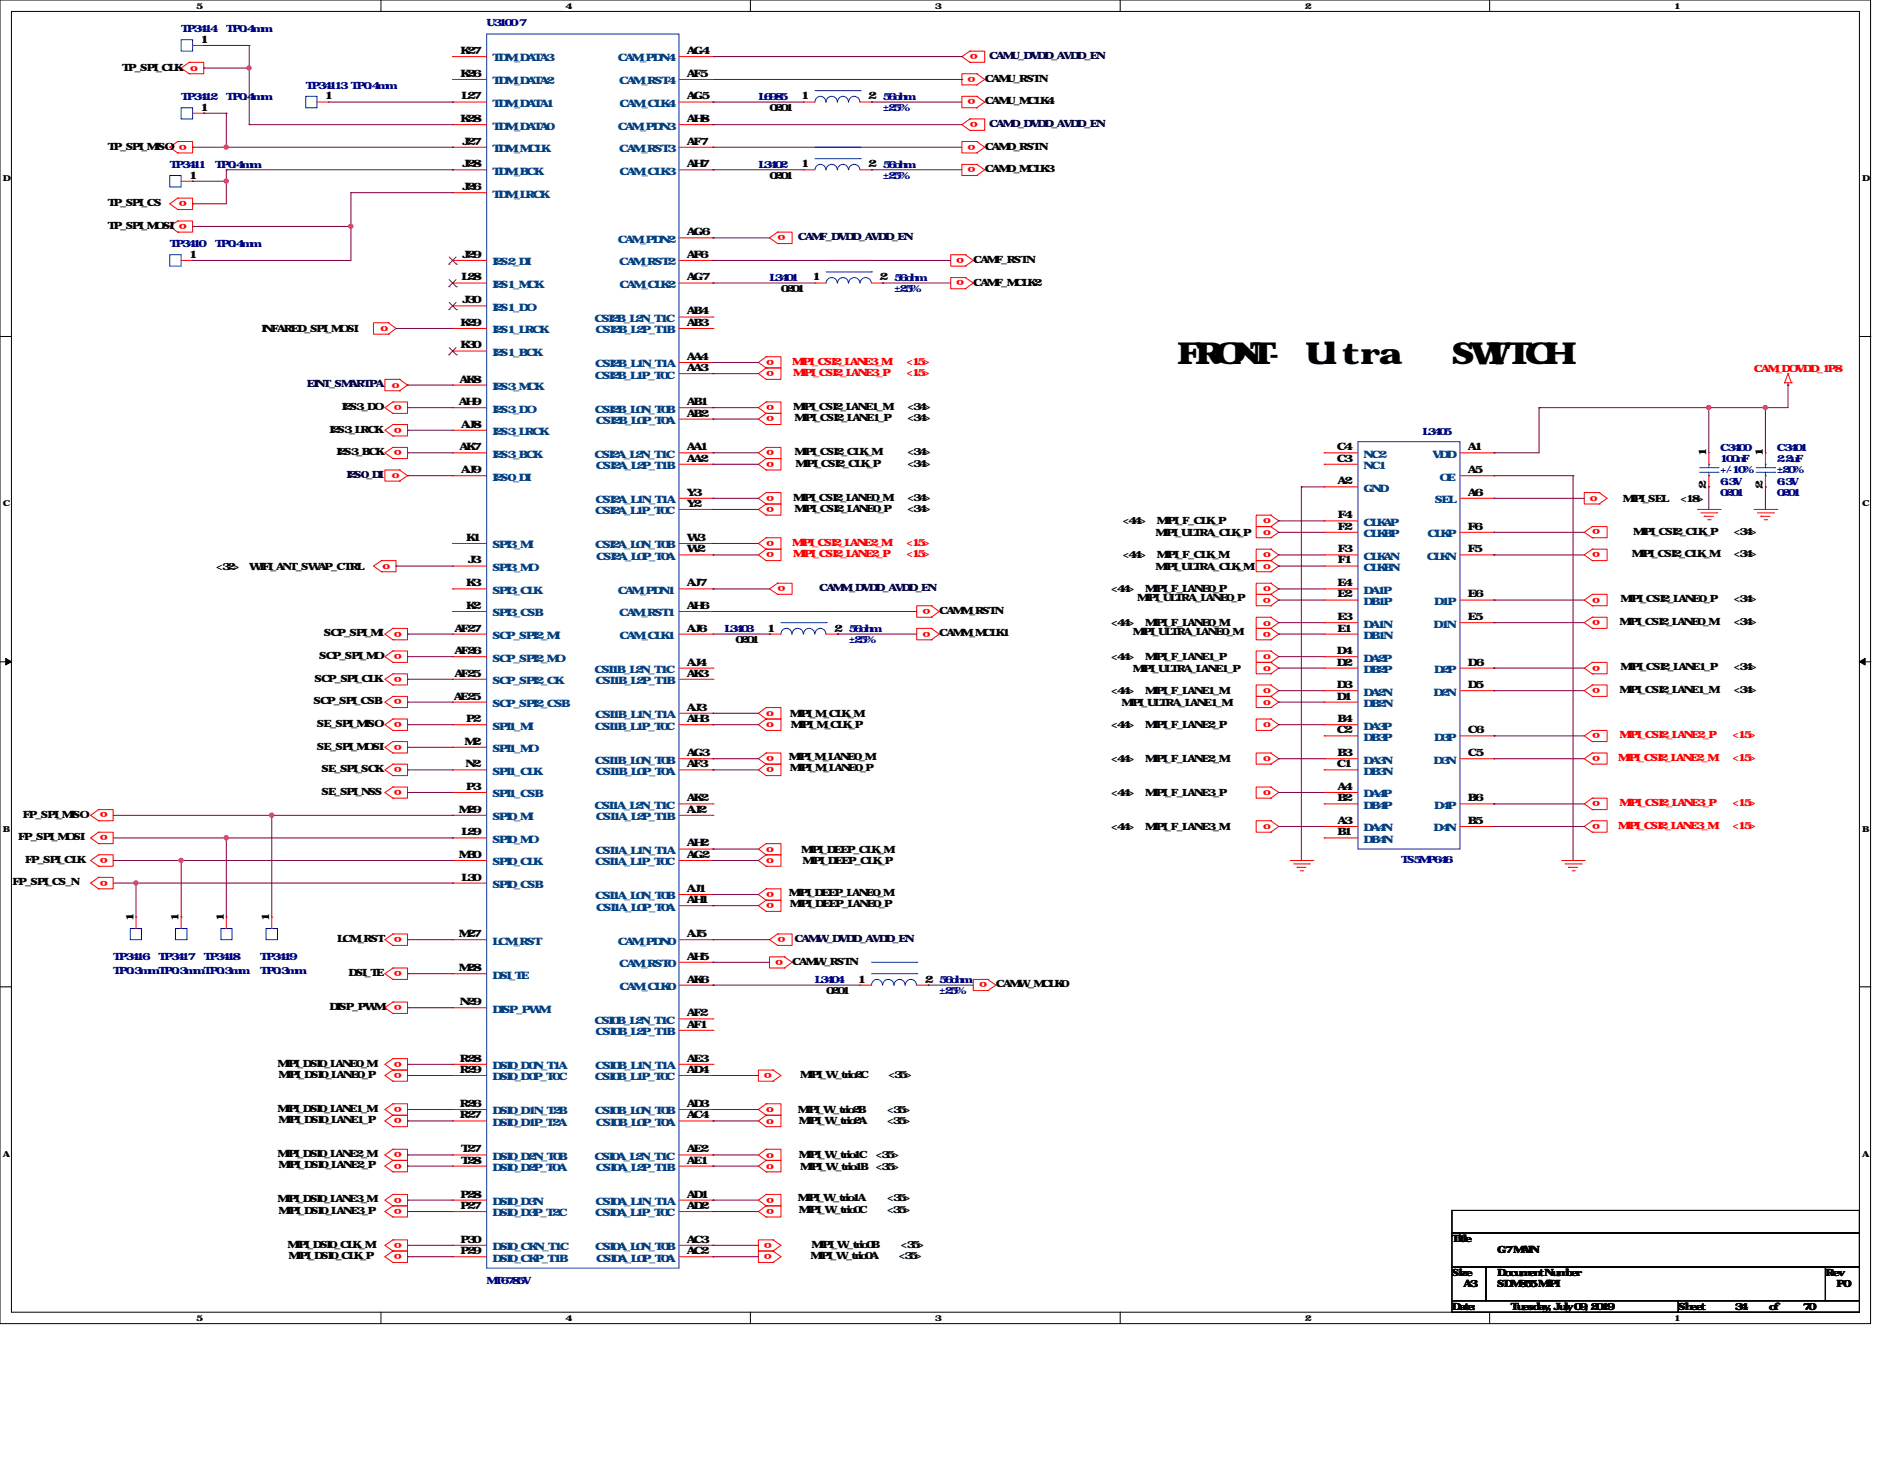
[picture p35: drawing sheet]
<svg xmlns="http://www.w3.org/2000/svg" width="279mm" height="216mm" viewBox="0 0 279 216" stroke-linecap="round" stroke-linejoin="round" font-family="sans-serif">
<defs><g id="words">
<g font-size="4.5">
<text x="174.4" y="53.9">FRONT- Ultra</text>
<text x="215.1" y="53.9">SW</text>
<text x="220.5" y="53.9">ITCH</text>
</g>
<g font-size="1.5" fill="#000080">
<text x="26.8" y="4.7">TP3414</text>
<text x="33.5" y="4.7">TP0.4mm</text>
<text x="72.1" y="3.9">U3100-7</text>
<text x="26.8" y="14.8">TP3412</text>
<text x="33.5" y="14.8">TP0.4mm</text>
<text x="45.3" y="13.1">TP34113 TP0.4mm</text>
<text x="112.4" y="14.8">L6985</text>
<text x="130.8" y="14.8">56ohm</text>
<text x="130.8" y="16.5">±25%</text>
<text x="25.1" y="24.8">TP3411</text>
<text x="31.9" y="24.8">TP0.4mm</text>
<text x="112.4" y="24.8">L3402</text>
<text x="130.8" y="24.8">56ohm</text>
<text x="130.8" y="26.5">±25%</text>
<text x="25.1" y="36.6">TP3410</text>
<text x="31.9" y="36.6">TP0.4mm</text>
<text x="114" y="41.6">L3401</text>
<text x="132.5" y="41.6">56ohm</text>
<text x="132.5" y="43.3">±25%</text>
<text x="210.7" y="64.4">L3405</text>
<text x="254.8" y="66.8">C3400</text>
<text x="254.8" y="68.4">100nF</text>
<text x="254.8" y="71.8">6.3V</text>
<text x="254.8" y="70.1">+/-10%</text>
<text x="263.2" y="66.8">C3401</text>
<text x="263.2" y="68.4">2.2uF</text>
<text x="263.2" y="71.8">6.3V</text>
<text x="263.2" y="70.1">±20%</text>
<text x="254.8" y="73.4">0201</text>
<text x="263.2" y="73.4">0201</text>
<text x="107.3" y="93.6">L3403</text>
<text x="125.7" y="93.6">56ohm</text>
<text x="125.7" y="95.3">±25%</text>
<text x="207.6" y="127.8">TS5MP646</text>
<text x="16.8" y="142.2">TP3416</text>
<text x="23.5" y="142.2">TP3417</text>
<text x="30.2" y="142.2">TP3418</text>
<text x="38.6" y="142.2">TP3419</text>
<text x="16.8" y="144.2">TP0.3mm TP0.3mmTP0.3mm</text>
<text x="38.6" y="144.2">TP0.3mm</text>
<text x="120.7" y="145.5">L3404</text>
<text x="139.1" y="145.5">56ohm</text>
<text x="139.2" y="147.2">±25%</text>
<text x="72.1" y="190.1">MT6785V</text>
</g>
<g font-size="1.5">
<text x="18.1" y="10.6">TP_SPI_CLK o</text>
<text x="29.7" y="6.3">1</text>
<text x="68.2" y="11.4">K26</text>
<text x="68.2" y="8">K27</text>
<text x="101.8" y="8">AG4</text>
<text x="101.8" y="11.4">AF5</text>
<text x="29.7" y="16.4">1</text>
<text x="48.1" y="14.7">1</text>
<text x="68.4" y="14.7">L27</text>
<text x="101.8" y="14.7">AG5</text>
<text x="114" y="16.5">0201</text>
<text x="118.7" y="14.7">1</text>
<text x="128.6" y="14.7">2</text>
<text x="145.9" y="12.1">CAMU_RSTN</text>
<text x="145.9" y="15.5">CAMU_MCLK4</text>
<text x="16" y="22.1">TP_SPI_MISO</text>
<text x="68.2" y="18.1">K28</text>
<text x="68.5" y="21.4">J27</text>
<text x="101.8" y="18.1">AH8</text>
<text x="101.8" y="21.4">AF7</text>
<text x="145.9" y="22.1">CAMD_RSTN</text>
<text x="28" y="26.5">1</text>
<text x="68.5" y="28.2">J26</text>
<text x="68.5" y="24.8">J28</text>
<text x="101.8" y="24.8">AH7</text>
<text x="114" y="26.5">0201</text>
<text x="118.7" y="24.8">1</text>
<text x="128.6" y="24.8">2</text>
<text x="145.9" y="25.5">CAMD_MCLK3</text>
<text x="16" y="30.5">TP_SPI_CS</text>
<text x="16" y="33.9">TP_SPI_MOSI</text>
<text x="101.8" y="34.8">AG6</text>
<text x="28" y="38.2">1</text>
<text x="68.4" y="41.5">L28</text>
<text x="68.5" y="38.2">J29</text>
<text x="101.8" y="41.5">AG7</text>
<text x="101.8" y="38.2">AF6</text>
<text x="120.4" y="41.5">1</text>
<text x="130.3" y="41.5">2</text>
<text x="144.2" y="38.9">CAMF_RSTN</text>
<text x="68.5" y="44.9">J30</text>
<text x="101.8" y="46.6">AB4</text>
<text x="115.7" y="43.3">0201</text>
<text x="144.2" y="42.3">CAMF_MCLK2</text>
<text x="38.7" y="49.1">INFARED_SPI_MOSI</text>
<text x="68.2" y="51.6">K30</text>
<text x="68.2" y="48.3">K29</text>
<text x="101.8" y="53.3">AA4</text>
<text x="101.8" y="48.3">AB3</text>
<text x="68" y="60">AH9</text>
<text x="68.1" y="56.6">AK8</text>
<text x="101.8" y="60">AB1</text>
<text x="101.8" y="54.9">AA3</text>
<text x="48.8" y="64.1">I2S3_LRCK</text>
<text x="50.6" y="60.7">I2S3_DO</text>
<text x="68.3" y="63.3">AJ8</text>
<text x="101.8" y="61.7">AB2</text>
<text x="117.5" y="60.7">MIPI_CSI2_LANE1_M</text>
<text x="117.7" y="62.4">MIPI_CSI2_LANE1_P</text>
<text x="134.4" y="62.4">&lt;34&gt;</text>
<text x="134.4" y="60.7">&lt;34&gt;</text>
<text x="49.8" y="67.4">I2S3_BCK</text>
<text x="68.1" y="66.7">AK7</text>
<text x="68.3" y="70.1">AJ9</text>
<text x="101.8" y="68.4">AA2</text>
<text x="101.8" y="66.7">AA1</text>
<text x="117.7" y="67.4">MIPI_CSI2_CLK_M</text>
<text x="117.9" y="69.1">MIPI_CSI2_CLK_P</text>
<text x="134.4" y="67.4">&lt;34&gt;</text>
<text x="134.5" y="69.1">&lt;34&gt;</text>
<text x="198" y="68.4">C3</text>
<text x="198" y="66.7">C4</text>
<text x="198.2" y="71.7">A2</text>
<text x="217.5" y="66.7">A1</text>
<text x="217.5" y="70.1">A5</text>
<text x="252.8" y="67.6" transform="rotate(-90 252.8 67.6)">1</text>
<text x="261.2" y="67.6" transform="rotate(-90 261.2 67.6)">1</text>
<text x="101.8" y="75.1">Y2</text>
<text x="101.8" y="73.4">Y3</text>
<text x="117.5" y="74.1">MIPI_CSI2_LANE0_M</text>
<text x="117.7" y="75.8">MIPI_CSI2_LANE0_P</text>
<text x="134.4" y="75.8">&lt;34&gt;</text>
<text x="134.4" y="74.1">&lt;34&gt;</text>
<text x="166.3" y="77.6">&lt;44&gt;</text>
<text x="171.4" y="77.6">MIPI_F_CLK_P</text>
<text x="198.2" y="76.8">F4</text>
<text x="217.5" y="73.4">A6</text>
<text x="240.4" y="74.3">MIPI_SEL</text>
<text x="249" y="74.3">&lt;18&gt;</text>
<text x="252.8" y="72.5" transform="rotate(-90 252.8 72.5)">2</text>
<text x="261.2" y="72.5" transform="rotate(-90 261.2 72.5)">2</text>
<text x="69" y="80.1">K1</text>
<text x="69.3" y="83.4">J3</text>
<text x="101.8" y="81.8">W2</text>
<text x="101.8" y="80.1">W3</text>
<text x="166.3" y="82.7">&lt;44&gt;</text>
<text x="171.2" y="79.3">MIPI_ULTRA_CLK_P</text>
<text x="171.4" y="82.7">MIPI_F_CLK_M</text>
<text x="198.2" y="83.4">F1</text>
<text x="198.2" y="78.4">F2</text>
<text x="198.2" y="81.8">F3</text>
<text x="217.5" y="81.8">F5</text>
<text x="217.5" y="78.4">F6</text>
<text x="241.8" y="82.5">MIPI_CSI2_CLK_M</text>
<text x="241.9" y="79.2">MIPI_CSI2_CLK_P</text>
<text x="256.8" y="79.2">&lt;34&gt;</text>
<text x="256.8" y="82.5">&lt;34&gt;</text>
<text x="32" y="84.4">&lt;32&gt;</text>
<text x="36.9" y="84.4">WIFI_ANT_SWAP_CTRL</text>
<text x="69" y="86.8">K3</text>
<text x="101.8" y="86.8">AJ7</text>
<text x="164.6" y="87.7">&lt;44&gt;</text>
<text x="168.5" y="89">MIPI_ULTRA_LANE0_P</text>
<text x="169.7" y="87.7">MIPI_F_LANE0_P</text>
<text x="171.2" y="84.4">MIPI_ULTRA_CLK_M</text>
<text x="198.1" y="88.5">E2</text>
<text x="198.1" y="86.8">E4</text>
<text x="217.5" y="88.5">E6</text>
<text x="240.1" y="89.2">MIPI_CSI2_LANE0_P</text>
<text x="256.8" y="89.2">&lt;34&gt;</text>
<text x="48" y="94.2">SCP_SPI_MI</text>
<text x="67.3" y="93.5">AF27</text>
<text x="69" y="90.2">K2</text>
<text x="101.8" y="93.5">AJ6</text>
<text x="101.8" y="90.2">AH6</text>
<text x="109" y="95.3">0201</text>
<text x="113.7" y="93.5">1</text>
<text x="123.6" y="93.5">2</text>
<text x="139.2" y="94.2">CAMM_MCLK1</text>
<text x="139.2" y="90.9">CAMM_RSTN</text>
<text x="164.6" y="92.8">&lt;44&gt;</text>
<text x="167.8" y="94.1">MIPI_ULTRA_LANE0_M</text>
<text x="169.7" y="92.8">MIPI_F_LANE0_M</text>
<text x="198.1" y="93.5">E1</text>
<text x="198.1" y="91.8">E3</text>
<text x="217.5" y="91.8">E5</text>
<text x="239.9" y="92.6">MIPI_CSI2_LANE0_M</text>
<text x="256.8" y="92.6">&lt;34&gt;</text>
<text x="46.6" y="101">SCP_SPI_CLK</text>
<text x="47.3" y="97.6">SCP_SPI_MO</text>
<text x="67.3" y="100.2">AF25</text>
<text x="67.3" y="96.9">AF26</text>
<text x="101.8" y="100.2">AK3</text>
<text x="101.8" y="98.6">AJ4</text>
<text x="164.6" y="97.7">&lt;44&gt;</text>
<text x="167.8" y="99.4">MIPI_ULTRA_LANE1_P</text>
<text x="169.7" y="97.7">MIPI_F_LANE1_P</text>
<text x="198" y="98.6">D2</text>
<text x="198" y="101.9">D3</text>
<text x="198" y="96.9">D4</text>
<text x="217.5" y="101.9">D5</text>
<text x="217.5" y="98.6">D6</text>
<text x="240.1" y="99.3">MIPI_CSI2_LANE1_P</text>
<text x="256.8" y="99.3">&lt;34&gt;</text>
<text x="46.4" y="104.3">SCP_SPI_CSB</text>
<text x="46.9" y="107.7">SE_SPI_MISO</text>
<text x="67.2" y="103.6">AE25</text>
<text x="69" y="106.9">P2</text>
<text x="101.8" y="106.9">AH3</text>
<text x="101.8" y="105.2">AJ3</text>
<text x="117" y="106.1">MIPI_M_CLK_M</text>
<text x="117.2" y="107.8">MIPI_M_CLK_P</text>
<text x="164.6" y="102.8">&lt;44&gt;</text>
<text x="164.6" y="107.8">&lt;44&gt;</text>
<text x="166.2" y="104.5">MIPI_ULTRA_LANE1_M</text>
<text x="169.7" y="102.8">MIPI_F_LANE1_M</text>
<text x="169.7" y="107.8">MIPI_F_LANE2_P</text>
<text x="198" y="103.6">D1</text>
<text x="198.1" y="106.9">B4</text>
<text x="239.9" y="102.6">MIPI_CSI2_LANE1_M</text>
<text x="256.8" y="102.6">&lt;34&gt;</text>
<text x="46.9" y="111">SE_SPI_MOSI</text>
<text x="68.8" y="110.3">M2</text>
<text x="69" y="113.6">N2</text>
<text x="101.8" y="113.6">AF3</text>
<text x="101.8" y="112">AG3</text>
<text x="116.9" y="112.5">MIPI_M_LANE0_M</text>
<text x="164.6" y="112.9">&lt;44&gt;</text>
<text x="169.7" y="112.9">MIPI_F_LANE2_M</text>
<text x="198" y="113.6">C1</text>
<text x="198" y="108.6">C2</text>
<text x="198.1" y="112">B3</text>
<text x="217.5" y="112">C5</text>
<text x="217.5" y="108.6">C6</text>
<text x="47.6" y="117.7">SE_SPI_NSS</text>
<text x="47.6" y="114.3">SE_SPI_SCK</text>
<text x="69" y="117">P3</text>
<text x="101.8" y="118.7">AK2</text>
<text x="117" y="114.2">MIPI_M_LANE0_P</text>
<text x="164.6" y="117.9">&lt;44&gt;</text>
<text x="169.7" y="117.9">MIPI_F_LANE3_P</text>
<text x="198.1" y="118.7">B2</text>
<text x="198.2" y="117">A4</text>
<text x="217.5" y="118.7">B6</text>
<text x="2.7" y="124.4">FP_SPI_MOSI</text>
<text x="3.4" y="121.1">FP_SPI_MISO</text>
<text x="68" y="120.4">M29</text>
<text x="68.4" y="123.7">L29</text>
<text x="101.8" y="125.3">AH2</text>
<text x="101.8" y="120.4">AJ2</text>
<text x="164.6" y="122.9">&lt;44&gt;</text>
<text x="169.7" y="122.9">MIPI_F_LANE3_M</text>
<text x="198.1" y="123.7">B1</text>
<text x="198.2" y="122">A3</text>
<text x="217.5" y="122">B5</text>
<text x="1.9" y="131.1">FP_SPI_CS_N</text>
<text x="3.7" y="127.8">FP_SPI_CLK</text>
<text x="68" y="127">M30</text>
<text x="68.4" y="130.4">L30</text>
<text x="101.8" y="127">AG2</text>
<text x="118.7" y="126.3">MIPI_DEEP_CLK_M</text>
<text x="118.9" y="127.9">MIPI_DEEP_CLK_P</text>
<text x="19.8" y="136.3" transform="rotate(-90 19.8 136.3)">1</text>
<text x="26.5" y="136.3" transform="rotate(-90 26.5 136.3)">1</text>
<text x="33.1" y="136.3" transform="rotate(-90 33.1 136.3)">1</text>
<text x="39.9" y="136.3" transform="rotate(-90 39.9 136.3)">1</text>
<text x="101.8" y="133.7">AH1</text>
<text x="101.8" y="132.1">AJ1</text>
<text x="116.9" y="132.6">MIPI_DEEP_LANE0_M</text>
<text x="117" y="134.3">MIPI_DEEP_LANE0_P</text>
<text x="50" y="139.5">LCM_RST</text>
<text x="68" y="138.8">M27</text>
<text x="68" y="143.8">M28</text>
<text x="101.8" y="142.1">AH5</text>
<text x="101.8" y="138.8">AJ5</text>
<text x="117.3" y="142.9">CAMW_RSTN</text>
<text x="48.8" y="149.6">DISP_PWM</text>
<text x="51.6" y="144.5">DSI_TE</text>
<text x="68.1" y="148.8">N29</text>
<text x="101.8" y="145.5">AK6</text>
<text x="122.4" y="147.2">0201</text>
<text x="127.1" y="145.5">1</text>
<text x="137" y="145.5">2</text>
<text x="147.5" y="146.2">CAMW_MCLK0</text>
<text x="101.8" y="152.2">AF1</text>
<text x="101.8" y="150.5">AF2</text>
<text x="41.1" y="157.9">MIPI_DSI0_LANE0_M</text>
<text x="41.3" y="159.6">MIPI_DSI0_LANE0_P</text>
<text x="68.1" y="158.9">R29</text>
<text x="68.1" y="157.2">R28</text>
<text x="101.8" y="158.9">AD4</text>
<text x="101.8" y="157.2">AE3</text>
<text x="118.5" y="159.6">MIPI_W_trio2C</text>
<text x="131.6" y="159.6">&lt;35&gt;</text>
<text x="41.1" y="164.6">MIPI_DSI0_LANE1_M</text>
<text x="41.3" y="166.3">MIPI_DSI0_LANE1_P</text>
<text x="68.1" y="165.6">R27</text>
<text x="68.1" y="163.9">R26</text>
<text x="101.8" y="165.6">AC4</text>
<text x="101.8" y="163.9">AD3</text>
<text x="118.2" y="164.8">MIPI_W_trio2B</text>
<text x="118.4" y="166.5">MIPI_W_trio2A</text>
<text x="131.4" y="166.5">&lt;35&gt;</text>
<text x="131.4" y="164.8">&lt;35&gt;</text>
<text x="41.1" y="171.4">MIPI_DSI0_LANE2_M</text>
<text x="41.3" y="173">MIPI_DSI0_LANE2_P</text>
<text x="68.3" y="172.3">T28</text>
<text x="68.3" y="170.6">T27</text>
<text x="101.8" y="172.3">AE1</text>
<text x="101.8" y="170.6">AE2</text>
<text x="118.4" y="171.5">MIPI_W_trio1C</text>
<text x="118.5" y="173.2">MIPI_W_trio1B</text>
<text x="129.8" y="173.2">&lt;35&gt;</text>
<text x="129.8" y="171.5">&lt;35&gt;</text>
<text x="41.1" y="178.1">MIPI_DSI0_LANE3_M</text>
<text x="41.3" y="179.7">MIPI_DSI0_LANE3_P</text>
<text x="68.2" y="177.3">P28</text>
<text x="68.2" y="179">P27</text>
<text x="101.8" y="179">AD2</text>
<text x="101.8" y="177.3">AD1</text>
<text x="118.2" y="177.9">MIPI_W_trio1A</text>
<text x="118.4" y="179.6">MIPI_W_trio0C</text>
<text x="131.4" y="179.6">&lt;35&gt;</text>
<text x="131.4" y="177.9">&lt;35&gt;</text>
<text x="42.6" y="184.8">MIPI_DSI0_CLK_M</text>
<text x="68.2" y="185.7">P29</text>
<text x="68.2" y="184">P30</text>
<text x="101.8" y="185.7">AC2</text>
<text x="101.8" y="184">AC3</text>
<text x="120.2" y="184.8">MIPI_W_trio0B</text>
<text x="133.5" y="184.8">&lt;35&gt;</text>
<text x="215.1" y="183.9">Title</text>
<text x="221.8" y="185.6">G7 MAIN</text>
<text x="42.8" y="186.4">MIPI_DSI0_CLK_P</text>
<text x="120.1" y="186.4">MIPI_W_trio0A</text>
<text x="133.1" y="186.4">&lt;35&gt;</text>
<text x="215.1" y="189">Size</text>
<text x="216.8" y="190.6">A3</text>
<text x="221.8" y="190.6">SDM855 MIPI</text>
<text x="221.8" y="189">Document Number</text>
<text x="270.4" y="189">Rev</text>
<text x="272.1" y="190.6">P0</text>
<text x="215.1" y="194">Date:</text>
<text x="223.8" y="194">Tuesday, July 09, 2019</text>
<text x="248.6" y="194">Sheet</text>
<text x="257" y="194">34</text>
<text x="262" y="194">of</text>
<text x="267.1" y="194">70</text>
</g>
<g font-size="1.5" fill="#004080">
<text x="72.9" y="9.1">TDM_DATA3</text>
<text x="91.5" y="9.1">CAM_PDN4</text>
<text x="72.9" y="15.8">TDM_DATA1</text>
<text x="72.9" y="12.5">TDM_DATA2</text>
<text x="91.7" y="12.5">CAM_RST4</text>
<text x="91.8" y="15.8">CAM_CLK4</text>
<text x="72.9" y="22.5">TDM_MCLK</text>
<text x="72.9" y="19.2">TDM_DATA0</text>
<text x="91.5" y="19.2">CAM_PDN3</text>
<text x="91.7" y="22.5">CAM_RST3</text>
<text x="72.9" y="29.3">TDM_LRCK</text>
<text x="72.9" y="25.9">TDM_BCK</text>
<text x="91.8" y="25.9">CAM_CLK3</text>
<text x="91.5" y="35.9">CAM_PDN2</text>
<text x="72.9" y="39.3">I2S2_DI</text>
<text x="91.7" y="39.3">CAM_RST2</text>
<text x="72.9" y="42.6">I2S1_MCK</text>
<text x="72.9" y="46">I2S1_DO</text>
<text x="88.1" y="47.7">CSI2B_L2N_T1C</text>
<text x="91.8" y="42.6">CAM_CLK2</text>
<text x="72.9" y="52.7">I2S1_BCK</text>
<text x="72.9" y="49.4">I2S1_LRCK</text>
<text x="88.2" y="49.4">CSI2B_L2P_T1B</text>
<text x="72.9" y="57.7">I2S3_MCK</text>
<text x="88.1" y="56">CSI2B_L1P_T0C</text>
<text x="88.2" y="54.4">CSI2B_L1N_T1A</text>
<text x="72.9" y="64.4">I2S3_LRCK</text>
<text x="72.9" y="61.1">I2S3_DO</text>
<text x="88.1" y="61.1">CSI2B_L0N_T0B</text>
<text x="88.3" y="62.8">CSI2B_L0P_T0A</text>
<text x="72.9" y="71.2">I2S0_DI</text>
<text x="72.9" y="67.8">I2S3_BCK</text>
<text x="88.1" y="67.8">CSI2A_L2N_T1C</text>
<text x="88.3" y="69.5">CSI2A_L2P_T1B</text>
<text x="202" y="69.5">NC1</text>
<text x="202" y="67.8">NC2</text>
<text x="212.2" y="67.8">VDD</text>
<text x="213.2" y="71.2">OE</text>
<text x="88.2" y="76.2">CSI2A_L1P_T0C</text>
<text x="88.2" y="74.5">CSI2A_L1N_T1A</text>
<text x="202" y="72.8">GND</text>
<text x="202" y="77.9">CLKAP</text>
<text x="212.6" y="74.5">SEL</text>
<text x="72.9" y="81.2">SPI3_MI</text>
<text x="88.2" y="81.2">CSI2A_L0N_T0B</text>
<text x="88.3" y="82.9">CSI2A_L0P_T0A</text>
<text x="202" y="79.5">CLKBP</text>
<text x="202" y="82.9">CLKAN</text>
<text x="211.4" y="82.9">CLKN</text>
<text x="211.5" y="79.5">CLKP</text>
<text x="72.9" y="87.9">SPI3_CLK</text>
<text x="72.9" y="84.5">SPI3_MO</text>
<text x="91.5" y="87.9">CAM_PDN1</text>
<text x="202" y="89.6">DB1P</text>
<text x="202" y="87.9">DA1P</text>
<text x="202" y="84.5">CLKBN</text>
<text x="212.5" y="89.6">D1P</text>
<text x="72.9" y="91.3">SPI3_CSB</text>
<text x="72.9" y="94.6">SCP_SPI2_MI</text>
<text x="91.7" y="91.3">CAM_RST1</text>
<text x="91.8" y="94.6">CAM_CLK1</text>
<text x="202" y="94.6">DB1N</text>
<text x="202" y="92.9">DA1N</text>
<text x="212.4" y="92.9">D1N</text>
<text x="72.9" y="101.3">SCP_SPI2_CK</text>
<text x="72.9" y="98">SCP_SPI2_MO</text>
<text x="88.1" y="99.7">CSI1B_L2N_T1C</text>
<text x="88.2" y="101.3">CSI1B_L2P_T1B</text>
<text x="202" y="99.7">DB2P</text>
<text x="202" y="98">DA2P</text>
<text x="212.5" y="99.7">D2P</text>
<text x="72.9" y="104.7">SCP_SPI2_CSB</text>
<text x="88.2" y="106.3">CSI1B_L1N_T1A</text>
<text x="202" y="104.7">DB2N</text>
<text x="202" y="103">DA2N</text>
<text x="212.4" y="103">D2N</text>
<text x="72.9" y="111.4">SPI1_MO</text>
<text x="72.9" y="108">SPI1_MI</text>
<text x="88.1" y="113.1">CSI1B_L0N_T0B</text>
<text x="88.1" y="108">CSI1B_L1P_T0C</text>
<text x="202" y="113.1">DA3N</text>
<text x="202" y="108">DA3P</text>
<text x="202" y="109.7">DB3P</text>
<text x="212.4" y="113.1">D3N</text>
<text x="212.5" y="109.7">D3P</text>
<text x="72.9" y="118.1">SPI1_CSB</text>
<text x="72.9" y="114.7">SPI1_CLK</text>
<text x="88.1" y="119.8">CSI1A_L2N_T1C</text>
<text x="88.3" y="114.7">CSI1B_L0P_T0A</text>
<text x="202" y="118.1">DA4P</text>
<text x="202" y="119.8">DB4P</text>
<text x="202" y="114.7">DB3N</text>
<text x="212.5" y="119.8">D4P</text>
<text x="72.9" y="124.8">SPI0_MO</text>
<text x="72.9" y="121.5">SPI0_MI</text>
<text x="88.3" y="121.5">CSI1A_L2P_T1B</text>
<text x="202" y="123.1">DA4N</text>
<text x="202" y="124.8">DB4N</text>
<text x="212.4" y="123.1">D4N</text>
<text x="72.9" y="131.5">SPI0_CSB</text>
<text x="72.9" y="128.1">SPI0_CLK</text>
<text x="88.2" y="128.1">CSI1A_L1P_T0C</text>
<text x="88.2" y="126.4">CSI1A_L1N_T1A</text>
<text x="88.2" y="133.2">CSI1A_L0N_T0B</text>
<text x="88.3" y="134.8">CSI1A_L0P_T0A</text>
<text x="72.9" y="139.9">LCM_RST</text>
<text x="91.5" y="139.9">CAM_PDN0</text>
<text x="91.7" y="143.2">CAM_RST0</text>
<text x="72.9" y="144.9">DSI_TE</text>
<text x="72.9" y="149.9">DISP_PWM</text>
<text x="91.8" y="146.6">CAM_CLK0</text>
<text x="88.1" y="151.6">CSI0B_L2N_T1C</text>
<text x="88.2" y="153.3">CSI0B_L2P_T1B</text>
<text x="72.9" y="160">DSI0_D0P_T0C</text>
<text x="72.9" y="158.3">DSI0_D0N_T1A</text>
<text x="88.1" y="160">CSI0B_L1P_T0C</text>
<text x="88.2" y="158.3">CSI0B_L1N_T1A</text>
<text x="72.9" y="166.7">DSI0_D1P_T2A</text>
<text x="72.9" y="165">DSI0_D1N_T2B</text>
<text x="88.1" y="165">CSI0B_L0N_T0B</text>
<text x="88.3" y="166.7">CSI0B_L0P_T0A</text>
<text x="72.9" y="173.4">DSI0_D2P_T0A</text>
<text x="72.9" y="171.7">DSI0_D2N_T0B</text>
<text x="88.1" y="171.7">CSI0A_L2N_T1C</text>
<text x="88.3" y="173.4">CSI0A_L2P_T1B</text>
<text x="72.9" y="178.4">DSI0_D3N</text>
<text x="88.2" y="178.4">CSI0A_L1N_T1A</text>
<text x="72.9" y="180.1">DSI0_D3P_T2C</text>
<text x="72.9" y="185.1">DSI0_CKN_T1C</text>
<text x="88.2" y="185.1">CSI0A_L0N_T0B</text>
<text x="88.2" y="180.1">CSI0A_L1P_T0C</text>
<text x="72.9" y="186.8">DSI0_CKP_T1B</text>
<text x="88.3" y="186.8">CSI0A_L0P_T0A</text>
</g>
<g font-size="1.5" fill="#f00">
<text x="144.5" y="11.3" transform="rotate(-180 144.5 11.3)">o</text>
<text x="144.9" y="8" transform="rotate(-180 144.9 8)">o</text>
<text x="144.5" y="14.7" transform="rotate(-180 144.5 14.7)">o</text>
<text x="27.7" y="21.4" transform="rotate(-180 27.7 21.4)">o</text>
<text x="144.5" y="21.4" transform="rotate(-180 144.5 21.4)">o</text>
<text x="144.9" y="18.1" transform="rotate(-180 144.9 18.1)">o</text>
<text x="27.7" y="29.8" transform="rotate(-180 27.7 29.8)">o</text>
<text x="144.5" y="24.8" transform="rotate(-180 144.5 24.8)">o</text>
<text x="27.7" y="33.1" transform="rotate(-180 27.7 33.1)">o</text>
<text x="116.4" y="34.8" transform="rotate(-180 116.4 34.8)">o</text>
<text x="142.8" y="41.5" transform="rotate(-180 142.8 41.5)">o</text>
<text x="142.8" y="38.2" transform="rotate(-180 142.8 38.2)">o</text>
<text x="56.3" y="49">o</text>
<text x="114.7" y="53.3" transform="rotate(-180 114.7 53.3)">o</text>
<text x="58" y="57.4">o</text>
<text x="59.5" y="60" transform="rotate(-180 59.5 60)">o</text>
<text x="114.7" y="60" transform="rotate(-180 114.7 60)">o</text>
<text x="114.7" y="54.9" transform="rotate(-180 114.7 54.9)">o</text>
<text x="117.3" y="54">MIPI_CSI2_LANE3_M</text>
<text x="117.5" y="55.7">MIPI_CSI2_LANE3_P</text>
<text x="134.3" y="55.7">&lt;15&gt;</text>
<text x="134.3" y="54">&lt;15&gt;</text>
<text x="259.8" y="55">CAM_DOVDD_1P8</text>
<text x="59.5" y="63.3" transform="rotate(-180 59.5 63.3)">o</text>
<text x="114.7" y="61.6" transform="rotate(-180 114.7 61.6)">o</text>
<text x="58" y="70.8">o</text>
<text x="59.5" y="66.7" transform="rotate(-180 59.5 66.7)">o</text>
<text x="114.7" y="68.4" transform="rotate(-180 114.7 68.4)">o</text>
<text x="114.7" y="66.7" transform="rotate(-180 114.7 66.7)">o</text>
<text x="114.7" y="75.1" transform="rotate(-180 114.7 75.1)">o</text>
<text x="114.7" y="73.4" transform="rotate(-180 114.7 73.4)">o</text>
<text x="187.1" y="77.5">o</text>
<text x="235.5" y="74.2">o</text>
<text x="114.7" y="81.8" transform="rotate(-180 114.7 81.8)">o</text>
<text x="114.7" y="80.1" transform="rotate(-180 114.7 80.1)">o</text>
<text x="117.3" y="80.8">MIPI_CSI2_LANE2_M</text>
<text x="117.5" y="82.5">MIPI_CSI2_LANE2_P</text>
<text x="134.3" y="82.5">&lt;15&gt;</text>
<text x="134.3" y="80.8">&lt;15&gt;</text>
<text x="187.1" y="82.6">o</text>
<text x="187.1" y="79.2">o</text>
<text x="237.1" y="78.4" transform="rotate(-180 237.1 78.4)">o</text>
<text x="237.1" y="81.8" transform="rotate(-180 237.1 81.8)">o</text>
<text x="56.7" y="84.2">o</text>
<text x="116.4" y="86.8" transform="rotate(-180 116.4 86.8)">o</text>
<text x="187.1" y="87.6">o</text>
<text x="187.1" y="84.2">o</text>
<text x="188.3" y="88.5" transform="rotate(-180 188.3 88.5)">o</text>
<text x="237.1" y="88.5" transform="rotate(-180 237.1 88.5)">o</text>
<text x="59.5" y="93.5" transform="rotate(-180 59.5 93.5)">o</text>
<text x="137.8" y="93.5" transform="rotate(-180 137.8 93.5)">o</text>
<text x="137.8" y="90.2" transform="rotate(-180 137.8 90.2)">o</text>
<text x="187.1" y="92.6">o</text>
<text x="188.3" y="93.5" transform="rotate(-180 188.3 93.5)">o</text>
<text x="237.1" y="91.8" transform="rotate(-180 237.1 91.8)">o</text>
<text x="59.5" y="100.2" transform="rotate(-180 59.5 100.2)">o</text>
<text x="59.5" y="96.9" transform="rotate(-180 59.5 96.9)">o</text>
<text x="187.1" y="97.6">o</text>
<text x="187.1" y="99.3">o</text>
<text x="237.1" y="98.6" transform="rotate(-180 237.1 98.6)">o</text>
<text x="237.1" y="101.9" transform="rotate(-180 237.1 101.9)">o</text>
<text x="59.5" y="106.9" transform="rotate(-180 59.5 106.9)">o</text>
<text x="59.5" y="103.5" transform="rotate(-180 59.5 103.5)">o</text>
<text x="113.5" y="107.7">o</text>
<text x="113.5" y="106">o</text>
<text x="187.1" y="102.7">o</text>
<text x="187.1" y="107.7">o</text>
<text x="187.1" y="104.4">o</text>
<text x="59.5" y="113.6" transform="rotate(-180 59.5 113.6)">o</text>
<text x="59.5" y="110.3" transform="rotate(-180 59.5 110.3)">o</text>
<text x="114.7" y="113.6" transform="rotate(-180 114.7 113.6)">o</text>
<text x="114.7" y="111.9" transform="rotate(-180 114.7 111.9)">o</text>
<text x="187.1" y="112.7">o</text>
<text x="237.1" y="108.6" transform="rotate(-180 237.1 108.6)">o</text>
<text x="237.1" y="111.9" transform="rotate(-180 237.1 111.9)">o</text>
<text x="239.7" y="112.7">MIPI_CSI2_LANE2_M</text>
<text x="239.9" y="109.3">MIPI_CSI2_LANE2_P</text>
<text x="256.7" y="109.3">&lt;15&gt;</text>
<text x="256.7" y="112.7">&lt;15&gt;</text>
<text x="59.5" y="117" transform="rotate(-180 59.5 117)">o</text>
<text x="187.1" y="117.8">o</text>
<text x="237.1" y="118.7" transform="rotate(-180 237.1 118.7)">o</text>
<text x="239.9" y="119.4">MIPI_CSI2_LANE3_P</text>
<text x="256.7" y="119.4">&lt;15&gt;</text>
<text x="16" y="123.7" transform="rotate(-180 16 123.7)">o</text>
<text x="16" y="120.3" transform="rotate(-180 16 120.3)">o</text>
<text x="187.1" y="122.8">o</text>
<text x="237.1" y="122" transform="rotate(-180 237.1 122)">o</text>
<text x="239.7" y="122.7">MIPI_CSI2_LANE3_M</text>
<text x="256.7" y="122.7">&lt;15&gt;</text>
<text x="16" y="130.4" transform="rotate(-180 16 130.4)">o</text>
<text x="16" y="127" transform="rotate(-180 16 127)">o</text>
<text x="113.5" y="127.8">o</text>
<text x="113.5" y="126.2">o</text>
<text x="114.7" y="132.1" transform="rotate(-180 114.7 132.1)">o</text>
<text x="114.7" y="133.7" transform="rotate(-180 114.7 133.7)">o</text>
<text x="59.5" y="143.8" transform="rotate(-180 59.5 143.8)">o</text>
<text x="59.5" y="138.8" transform="rotate(-180 59.5 138.8)">o</text>
<text x="116" y="142.1" transform="rotate(-180 116 142.1)">o</text>
<text x="116.4" y="138.8" transform="rotate(-180 116.4 138.8)">o</text>
<text x="59.5" y="148.8" transform="rotate(-180 59.5 148.8)">o</text>
<text x="146.2" y="145.5" transform="rotate(-180 146.2 145.5)">o</text>
<text x="59.5" y="158.9" transform="rotate(-180 59.5 158.9)">o</text>
<text x="59.5" y="157.2" transform="rotate(-180 59.5 157.2)">o</text>
<text x="114.3" y="158.9" transform="rotate(-180 114.3 158.9)">o</text>
<text x="59.5" y="165.6" transform="rotate(-180 59.5 165.6)">o</text>
<text x="59.5" y="163.9" transform="rotate(-180 59.5 163.9)">o</text>
<text x="113.5" y="166.4">o</text>
<text x="113.5" y="164.7">o</text>
<text x="59.5" y="172.3" transform="rotate(-180 59.5 172.3)">o</text>
<text x="59.5" y="170.6" transform="rotate(-180 59.5 170.6)">o</text>
<text x="113.5" y="173.1">o</text>
<text x="113.5" y="171.4">o</text>
<text x="59.5" y="179" transform="rotate(-180 59.5 179)">o</text>
<text x="59.5" y="177.3" transform="rotate(-180 59.5 177.3)">o</text>
<text x="114.7" y="177.3" transform="rotate(-180 114.7 177.3)">o</text>
<text x="114.7" y="179" transform="rotate(-180 114.7 179)">o</text>
<text x="59.5" y="185.7" transform="rotate(-180 59.5 185.7)">o</text>
<text x="59.5" y="184" transform="rotate(-180 59.5 184)">o</text>
<text x="114.3" y="185.7" transform="rotate(-180 114.3 185.7)">o</text>
<text x="114.3" y="184" transform="rotate(-180 114.3 184)">o</text>
</g>
<g font-size="1.5" fill="#000040">
<text x="146.5" y="8.8">CAMU_DVDD_AVDD_EN</text>
<text x="146.5" y="18.8">CAMD_DVDD_AVDD_EN</text>
<text x="118.2" y="35.6">CAMF_DVDD_AVDD_EN</text>
<text x="45.5" y="57.4">EINT_SMARTPA</text>
<text x="51.3" y="70.8">I2S0_DI</text>
<text x="121.4" y="87.5">CAMM_DVDD_AVDD_EN</text>
<text x="117.7" y="139.5">CAMW_DVDD_AVDD_EN</text>
</g>
<g font-size="1.2">
<text x="29" y="1.3">5</text>
<text x="83.8" y="1.3">4</text>
<text x="138.5" y="1.3">3</text>
<text x="193.3" y="1.3">2</text>
<text x="248" y="1.3">1</text>
<text x=".4" y="26.8">D</text>
<text x="275.9" y="26.8">D</text>
<text x=".4" y="75">C</text>
<text x="275.9" y="75">C</text>
<text x=".4" y="123.1">B</text>
<text x="275.9" y="123.1">B</text>
<text x=".4" y="171.3">A</text>
<text x="275.9" y="171.3">A</text>
<text x="29" y="195.6">5</text>
<text x="83.8" y="195.6">4</text>
<text x="138.5" y="195.6">3</text>
<text x="193.3" y="195.6">2</text>
<text x="248" y="195.6">1</text>
</g>
</g></defs>
<path d="M0 0h277.1v196h-277.1zM1.7 1.7h273.8v192.6h-273.8z" fill="none" stroke="#000" stroke-width=".15"/>
<g fill="#fff">
<path d="M29 .2h.7v1.3h-.7z"/>
<path d="M29 194.5h.7v1.3h-.7z"/>
</g>
<path d="M56.4 0v1.7M56.4 194.3v1.7" fill="none" stroke="#000" stroke-width=".15"/>
<g fill="#fff">
<path d="M83.8 .2h.6v1.3h-.6z"/>
<path d="M83.8 194.5h.6v1.3h-.6z"/>
</g>
<path d="M111.2 0v1.7M111.2 194.3v1.7" fill="none" stroke="#000" stroke-width=".15"/>
<g fill="#fff">
<path d="M138.5 .2h.6v1.3h-.6z"/>
<path d="M138.5 194.5h.6v1.3h-.6z"/>
</g>
<path d="M165.9 0v1.7M165.9 194.3v1.7" fill="none" stroke="#000" stroke-width=".15"/>
<g fill="#fff">
<path d="M193.3 .2h.6v1.3h-.6z"/>
<path d="M193.3 194.5h.6v1.3h-.6z"/>
</g>
<path d="M220.7 0v1.7M220.7 194.3v1.7" fill="none" stroke="#000" stroke-width=".15"/>
<g fill="#fff">
<path d="M248 .2h.7v1.3h-.7z"/>
<path d="M248 194.5h.7v1.3h-.7z"/>
<path d="M.4 25.7h.9v1.4h-.9z"/>
<path d="M275.9 25.7h.8v1.4h-.8z"/>
<path d="M.4 73.9h.9v1.3h-.9z"/>
<path d="M275.9 73.9h.8v1.3h-.8z"/>
</g>
<path d="M0 49.8h1.7M275.5 49.8h1.7" fill="none" stroke="#000" stroke-width=".15"/>
<g fill="#fff">
<path d="M.4 122h.8v1.4h-.8z"/>
<path d="M275.9 122h.7v1.4h-.7z"/>
</g>
<path d="M0 98h1.7M275.5 98h1.7" fill="none" stroke="#000" stroke-width=".15"/>
<path d="M.8 97.5l.9 .5-.9 .5zM275.5 98l.8-.5v1z" fill="#000" stroke="#000" stroke-width=".15"/>
<g fill="#fff">
<path d="M.4 170.2h.8v1.3h-.8z"/>
<path d="M275.9 170.2h.7v1.3h-.7z"/>
</g>
<path d="M0 146.1h1.7M275.5 146.1h1.7M215.1 179.2h60.4v3.4h-60.4zM215.1 182.6h60.4v5h-60.4zM215.1 187.6h5v5h-5zM215.1 192.6h33.5v1.7h-33.5zM220.1 187.6h50.3v5h-50.3zM248.6 192.6h26.9v1.7h-26.9zM270.4 187.6h5.1v5h-5.1z" fill="none" stroke="#000" stroke-width=".15"/>
<g fill="none" stroke="#f00" stroke-width=".15">
<path d="M28 9.2h.1M28 10.9h.1M28 9.2h2.2v1.7h-2.2M28 9.2l-1.2 .9 1.2 .8M28.5 6.7h1.7M28.5 16.8h1.7M30.2 6.7h.1M30.2 16.8h.1M46.9 15.1h1.7M48.6 15.1h.1M67.1 18.5h.1M67.1 15.1h.1"/>
<path d="M67.1 11.8h.1M67.1 8.4h.1M67.1 15.1h5M67.1 8.4h5M67.1 11.8h5M67.1 18.5h5M100.6 15.1h5M100.6 8.4h5M100.6 11.8h5M100.6 18.5h5M105.6 15.1h.1M105.6 8.4h.1"/>
<path d="M105.6 11.8h.1M105.6 18.5h.1M119 15.1h.1M119 15.1h1.7M127.4 15.1h1.7M129.1 15.1h.1M143.7 19.3h.1M143.7 17.6h.1M143.7 17.6h2.2v1.7h-2.2M143.7 9.2h.1M143.7 7.6h.1M143.7 7.6h2.2v1.6h-2.2"/>
<path d="M143.7 17.6l-1.2 .9 1.2 .8M143.7 7.6l-1.2 .8 1.2 .8M144.7 12.6h.1M144.7 10.9h.1M144.7 10.9h-2.2v1.7h2.2M144.7 16h.1M144.7 14.3h.1M144.7 14.3h-2.2v1.7h2.2M144.7 10.9l1.2 .9-1.2 .8M144.7 14.3l1.2 .8-1.2 .9M26.3 22.6h.1M26.3 21h.1"/>
<path d="M26.3 21h2.2v1.6h-2.2M26.3 31h.1M26.3 29.3h.1M26.3 29.3h2.2v1.7h-2.2M26.3 34.4h.1M26.3 32.7h.1M26.3 32.7h2.2v1.7h-2.2M26.3 21l-1.2 .8 1.2 .8M26.3 29.3l-1.2 .9 1.2 .8M26.3 32.7l-1.2 .8 1.2 .9M26.8 38.6h1.7M26.8 26.8h1.7"/>
<path d="M28.5 38.6h.1M28.5 26.8h.1M67.1 28.5h.1M67.1 25.1h.1M67.1 21.8h.1M67.1 38.6h.1M67.1 38.6h5M67.1 25.1h5M67.1 21.8h5M67.1 28.5h5M100.6 38.6h5M100.6 25.1h5"/>
<path d="M100.6 21.8h5M100.6 35.2h5M105.6 25.1h.1M105.6 21.8h.1M105.6 38.6h.1M105.6 35.2h.1M115.2 36.1h.1M115.2 34.4h.1M115.2 34.4h2.1v1.7h-2.1M115.2 34.4l-1.2 .8 1.2 .9M119 25.1h.1M119 25.1h1.7"/>
<path d="M127.4 25.1h1.7M129.1 25.1h.1M143 39.4h.1M143 37.7h.1M143 37.7h-2.2v1.7h2.2M143 37.7l1.2 .9-1.2 .8M144.7 26h.1M144.7 24.3h.1M144.7 24.3h-2.2v1.7h2.2M144.7 22.6h.1M144.7 21h.1M144.7 21h-2.2v1.6h2.2"/>
<path d="M144.7 24.3l1.2 .8-1.2 .9M144.7 21l1.2 .8-1.2 .8M57.5 47.8h.1M57.5 49.5h.1M57.5 47.8h-2.2v1.7h2.2M57.5 47.8l1.2 .8-1.2 .9M58.2 59.5h.1M58.2 59.5h2.2v1.7h-2.2M58.2 59.5l-1.2 .9 1.2 .8M59.2 56.2h.1M59.2 57.9h.1M59.2 56.2h-2.2v1.7h2.2"/>
<path d="M59.2 56.2l1.2 .8-1.2 .9M67.1 57h.1M67.1 41.9h.1M67.1 52h.1M67.1 48.6h.1M67.1 45.3h.1M67.1 41.9h5M67.1 57h5M67.1 52h5M67.1 48.6h5M67.1 45.3h5M100.6 41.9h5"/>
<path d="M100.6 55.3h5M100.6 53.7h5M100.6 48.6h5M100.6 46.9h5M105.6 55.3h.1M105.6 53.7h.1M105.6 41.9h.1M105.6 46.9h.1M105.6 48.6h.1M113.5 59.5h.1M113.5 59.5h2.2v1.7h-2.2M113.5 56.2h.1"/>
<path d="M113.5 54.5h.1M113.5 54.5h2.2v1.7h-2.2M113.5 52.8h.1M113.5 52.8h2.2v1.7h-2.2M113.5 59.5l-1.1 .9 1.1 .8M113.5 54.5l-1.1 .8 1.1 .9M113.5 52.8l-1.1 .9 1.1 .8M120.7 41.9h.1M120.7 41.9h1.7M129.1 41.9h1.7M130.8 41.9h.1M143 42.8h.1"/>
<path d="M143 41.1h.1M143 41.1h-2.2v1.7h2.2M143 41.1l1.2 .8-1.2 .9M264.4 56.7h.1M264.4 56.7h1M264.9 57h.1M264.9 55.3h.1M264.9 56.7v.3M264.9 55.3l-.5 1.4M264.9 55.3l.5 1.4M265.4 56.7h.1M58.2 67.9h.1"/>
<path d="M58.2 66.3h.1M58.2 66.3h2.2v1.6h-2.2M58.2 64.6h.1M58.2 62.9h.1M58.2 62.9h2.2v1.7h-2.2M58.2 61.2h.1M58.2 66.3l-1.2 .8 1.2 .8M58.2 62.9l-1.2 .8 1.2 .9M59.2 69.6h.1M59.2 71.2h.1M59.2 69.6h-2.2v1.6h2.2M59.2 69.6l1.2 .8-1.2 .8"/>
<path d="M67.1 70.4h.1M67.1 67.1h.1M67.1 63.7h.1M67.1 60.4h.1M67.1 67.1h5M67.1 60.4h5M67.1 70.4h5M67.1 63.7h5M100.6 75.4h5M100.6 73.8h5M100.6 68.7h5M100.6 67.1h5"/>
<path d="M100.6 62.1h5M100.6 60.4h5M105.6 75.4h.1M105.6 73.8h.1M105.6 68.7h.1M105.6 67.1h.1M105.6 62.1h.1M105.6 60.4h.1M113.5 69.6h.1M113.5 67.9h.1M113.5 67.9h2.2v1.7h-2.2M113.5 66.3h.1"/>
<path d="M113.5 66.3h2.2v1.6h-2.2M113.5 76.3h.1M113.5 74.6h.1M113.5 74.6h2.2v1.7h-2.2M113.5 72.9h.1M113.5 72.9h2.2v1.7h-2.2M113.5 62.9h.1M113.5 61.2h.1M113.5 61.2h2.2v1.7h-2.2M113.5 79.6h.1M113.5 79.6h2.2v1.7h-2.2M113.5 67.9l-1.1 .8 1.1 .9"/>
<path d="M113.5 66.3l-1.1 .8 1.1 .8M113.5 74.6l-1.1 .8 1.1 .9M113.5 72.9l-1.1 .9 1.1 .8M113.5 61.2l-1.1 .9 1.1 .8M113.5 79.6l-1.1 .9 1.1 .8M188.3 76.3h.1M188.3 78h.1M188.3 76.3h-2.2v1.7h2.2M188.3 79.6h.1M188.3 78h-2.2v1.6h2.2M188.3 76.3l1.1 .8-1.1 .9M188.3 78l1.1 .8-1.1 .8"/>
<path d="M196.2 72.1h.1M196.2 68.7h.1M196.2 67.1h.1M196.2 78.8h.1M196.2 77.1h.1M196.2 68.7h5M196.2 67.1h5M196.2 72.1h5M196.2 78.8h5M196.2 77.1h5M216.3 73.8h5M216.3 67.1h5"/>
<path d="M216.3 70.4h5M216.3 78.8h5M221.3 67.1h.1M221.3 70.4h.1M221.3 73.8h.1M221.3 78.8h.1M235.9 79.6h.1M235.9 78h.1M235.9 78h2.2v1.6h-2.2M235.9 78l-1.2 .8 1.2 .8M236.9 72.9h.1M236.9 74.6h.1"/>
<path d="M236.9 72.9h-2.2v1.7h2.2M236.9 72.9l1.2 .9-1.2 .8M251.5 75.4h3.3M252 75.9h2.3M252.5 76.5h.1M252.5 76.5h1.3M253 77h.3M253.2 67.1h.1M253.2 72.1h.1M253.2 67.1v1.6M253.2 70.4v1.7M253.3 77h.1"/>
<path d="M254.3 75.9h.1M254.8 75.4h.1M259.8 75.4h3.4M260.3 75.9h2.4M260.9 76.5h.1M260.9 76.5h1.3M261.4 77h.3M261.5 67.1h.1M261.5 72.1h.1M261.5 67.1v1.6M261.5 70.4v1.7M261.7 77h.1"/>
<path d="M262.7 75.9h.1M263.2 75.4h.1M56.5 83h.1M56.5 84.7h.1M56.5 83h2.2v1.7h-2.2M56.5 83l-1.2 .8 1.2 .9M58.2 99.8h.1M58.2 99.8h2.2v1.6h-2.2M58.2 98.1h.1M58.2 96.4h.1M58.2 96.4h2.2v1.7h-2.2M58.2 94.7h.1"/>
<path d="M58.2 93h.1M58.2 93h2.2v1.7h-2.2M58.2 99.8l-1.2 .8 1.2 .8M58.2 96.4l-1.2 .8 1.2 .9M58.2 93l-1.2 .9 1.2 .8M67.1 87.2h.1M67.1 90.6h.1M67.1 80.5h.1M67.1 83.8h.1M67.1 97.2h.1M67.1 93.9h.1M67.1 93.9h5"/>
<path d="M67.1 87.2h5M67.1 90.6h5M67.1 80.5h5M67.1 83.8h5M67.1 97.2h5M100.6 98.9h5M100.6 93.9h5M100.6 87.2h5M100.6 90.6h5M100.6 82.2h5M100.6 80.5h5M105.6 98.9h.1"/>
<path d="M105.6 93.9h.1M105.6 87.2h.1M105.6 90.6h.1M105.6 82.2h.1M105.6 80.5h.1M113.5 83h.1M113.5 81.3h.1M113.5 81.3h2.2v1.7h-2.2M113.5 81.3l-1.1 .9 1.1 .8M114 93.9h.1M114 93.9h1.7M115.2 88h.1"/>
<path d="M115.2 86.4h.1M115.2 86.4h2.1v1.6h-2.1M115.2 86.4l-1.2 .8 1.2 .8M122.4 93.9h1.7M124.1 93.9h.1M138 94.7h.1M138 93h.1M138 93h-2.2v1.7h2.2M138 91.4h.1M138 89.7h.1M138 89.7h-2.2v1.7h2.2M138 93l1.1 .9-1.1 .8"/>
<path d="M138 89.7l1.1 .9-1.1 .8M188.3 81.3h.1M188.3 83h.1M188.3 81.3h-2.2v1.7h2.2M188.3 86.4h.1M188.3 88h.1M188.3 86.4h-2.2v1.6h2.2M188.3 91.4h.1M188.3 93h.1M188.3 91.4h-2.2v1.6h2.2M188.3 96.4h.1M188.3 98.1h.1"/>
<path d="M188.3 96.4h-2.2v1.7h2.2M188.3 89.7h.1M188.3 88h-2.2v1.7h2.2M188.3 94.7h.1M188.3 93h-2.2v1.7h2.2M188.3 84.7h.1M188.3 83h-2.2v1.7h2.2M188.3 99.8h.1M188.3 98.1h-2.2v1.7h2.2M188.3 81.3l1.1 .9-1.1 .8M188.3 86.4l1.1 .8-1.1 .8M188.3 91.4l1.1 .8-1.1 .8"/>
<path d="M188.3 96.4l1.1 .8-1.1 .9M188.3 88l1.1 .9-1.1 .8M188.3 93l1.1 .9-1.1 .8M188.3 83l1.1 .8-1.1 .9M188.3 98.1l1.1 .8-1.1 .9M196.2 98.9h.1M196.2 97.2h.1M196.2 93.9h.1M196.2 88.9h.1M196.2 92.2h.1M196.2 87.2h.1M196.2 83.8h.1"/>
<path d="M196.2 82.2h.1M196.2 98.9h5M196.2 93.9h5M196.2 87.2h5M196.2 82.2h5M196.2 83.8h5M196.2 97.2h5M196.2 88.9h5M196.2 92.2h5M216.3 98.9h5M216.3 82.2h5M216.3 88.9h5"/>
<path d="M216.3 92.2h5M221.3 98.9h.1M221.3 92.2h.1M221.3 88.9h.1M221.3 82.2h.1M235.9 83h.1M235.9 81.3h.1M235.9 81.3h2.2v1.7h-2.2M235.9 89.7h.1M235.9 88h.1M235.9 88h2.2v1.7h-2.2M235.9 93h.1"/>
<path d="M235.9 91.4h.1M235.9 91.4h2.2v1.6h-2.2M235.9 99.8h.1M235.9 98.1h.1M235.9 98.1h2.2v1.7h-2.2M235.9 81.3l-1.2 .9 1.2 .8M235.9 88l-1.2 .9 1.2 .8M235.9 91.4l-1.2 .8 1.2 .8M235.9 98.1l-1.2 .8 1.2 .9M14.6 119.9h.1M14.6 119.9h2.2v1.6h-2.2M14.6 119.9l-1.2 .8 1.2 .8"/>
<path d="M58.2 118.2h.1M58.2 116.5h.1M58.2 116.5h2.2v1.7h-2.2M58.2 114.9h.1M58.2 113.2h.1M58.2 113.2h2.2v1.7h-2.2M58.2 111.5h.1M58.2 109.8h.1M58.2 109.8h2.2v1.7h-2.2M58.2 108.2h.1M58.2 106.5h.1M58.2 106.5h2.2v1.7h-2.2"/>
<path d="M58.2 104.8h.1M58.2 103.1h.1M58.2 103.1h2.2v1.7h-2.2M58.2 101.4h.1M58.2 116.5l-1.2 .8 1.2 .9M58.2 113.2l-1.2 .8 1.2 .9M58.2 109.8l-1.2 .9 1.2 .8M58.2 106.5l-1.2 .8 1.2 .9M58.2 103.1l-1.2 .9 1.2 .8M67.1 117.3h.1M67.1 114h.1M67.1 110.7h.1"/>
<path d="M67.1 107.3h.1M67.1 104h.1M67.1 100.6h.1M67.1 114h5M67.1 107.3h5M67.1 100.6h5M67.1 117.3h5M67.1 110.7h5M67.1 104h5M100.6 119h5M100.6 114h5M100.6 112.4h5"/>
<path d="M100.6 107.3h5M100.6 105.6h5M100.6 100.6h5M105.6 119h.1M105.6 114h.1M105.6 112.4h.1M105.6 107.3h.1M105.6 105.6h.1M105.6 100.6h.1M113.5 106.5h.1M113.5 108.2h.1M113.5 106.5h2.2v1.7h-2.2"/>
<path d="M113.5 104.8h.1M113.5 104.8h2.2v1.7h-2.2M113.5 114.9h.1M113.5 113.2h.1M113.5 113.2h2.2v1.7h-2.2M113.5 111.5h.1M113.5 111.5h2.2v1.7h-2.2M113.5 106.5l-1.1 .8 1.1 .9M113.5 104.8l-1.1 .8 1.1 .9M113.5 113.2l-1.1 .8 1.1 .9M113.5 111.5l-1.1 .9 1.1 .8M188.3 101.4h.1"/>
<path d="M188.3 103.1h.1M188.3 101.4h-2.2v1.7h2.2M188.3 106.5h.1M188.3 108.2h.1M188.3 106.5h-2.2v1.7h2.2M188.3 111.5h.1M188.3 113.2h.1M188.3 111.5h-2.2v1.7h2.2M188.3 116.5h.1M188.3 118.2h.1M188.3 116.5h-2.2v1.7h2.2M188.3 104.8h.1"/>
<path d="M188.3 103.1h-2.2v1.7h2.2M188.3 101.4l1.1 .9-1.1 .8M188.3 106.5l1.1 .8-1.1 .9M188.3 111.5l1.1 .9-1.1 .8M188.3 116.5l1.1 .8-1.1 .9M188.3 103.1l1.1 .9-1.1 .8M196.2 117.3h.1M196.2 119h.1M196.2 112.4h.1M196.2 107.3h.1M196.2 114h.1M196.2 109h.1"/>
<path d="M196.2 104h.1M196.2 102.3h.1M196.2 119h5M196.2 114h5M196.2 112.4h5M196.2 107.3h5M196.2 117.3h5M196.2 104h5M196.2 109h5M196.2 102.3h5M216.3 119h5M216.3 112.4h5"/>
<path d="M216.3 109h5M216.3 102.3h5M221.3 119h.1M221.3 112.4h.1M221.3 109h.1M221.3 102.3h.1M235.9 103.1h.1M235.9 101.4h.1M235.9 101.4h2.2v1.7h-2.2M235.9 109.8h.1M235.9 108.2h.1M235.9 108.2h2.2v1.6h-2.2"/>
<path d="M235.9 113.2h.1M235.9 111.5h.1M235.9 111.5h2.2v1.7h-2.2M235.9 119.9h.1M235.9 118.2h.1M235.9 118.2h2.2v1.7h-2.2M235.9 101.4l-1.2 .9 1.2 .8M235.9 108.2l-1.2 .8 1.2 .8M235.9 111.5l-1.2 .9 1.2 .8M235.9 118.2l-1.2 .8 1.2 .9M14.6 131.6h.1M14.6 129.9h.1"/>
<path d="M14.6 129.9h2.2v1.7h-2.2M14.6 128.3h.1M14.6 126.6h.1M14.6 126.6h2.2v1.7h-2.2M14.6 124.9h.1M14.6 123.2h.1M14.6 123.2h2.2v1.7h-2.2M14.6 121.5h.1M14.6 129.9l-1.2 .9 1.2 .8M14.6 126.6l-1.2 .8 1.2 .9M14.6 123.2l-1.2 .9 1.2 .8M20.2 135.8h.1"/>
<path d="M20.2 135.8v1.7M26.8 135.8h.1M26.8 135.8v1.7M33.5 135.8h.1M33.5 135.8v1.7M40.3 135.8h.1M40.3 135.8v1.7M58.2 140h.1M58.2 138.3h.1M58.2 138.3h2.2v1.7h-2.2M58.2 138.3l-1.2 .8 1.2 .9M67.1 139.1h.1"/>
<path d="M67.1 130.8h.1M67.1 127.4h.1M67.1 124.1h.1M67.1 120.7h.1M67.1 127.4h5M67.1 139.1h5M67.1 120.7h5M67.1 130.8h5M67.1 124.1h5M100.6 127.4h5M100.6 139.1h5M100.6 134.1h5"/>
<path d="M100.6 132.5h5M100.6 125.7h5M100.6 120.7h5M105.6 139.1h.1M105.6 134.1h.1M105.6 132.5h.1M105.6 127.4h.1M105.6 125.7h.1M105.6 120.7h.1M113.5 126.6h.1M113.5 128.3h.1M113.5 126.6h2.2v1.7h-2.2"/>
<path d="M113.5 124.9h.1M113.5 124.9h2.2v1.7h-2.2M113.5 133.3h.1M113.5 131.6h.1M113.5 131.6h2.2v1.7h-2.2M113.5 135h.1M113.5 133.3h2.2v1.7h-2.2M113.5 126.6l-1.1 .8 1.1 .9M113.5 124.9l-1.1 .8 1.1 .9M113.5 131.6l-1.1 .9 1.1 .8M113.5 133.3l-1.1 .8 1.1 .9M115.2 140h.1"/>
<path d="M115.2 138.3h.1M115.2 138.3h2.1v1.7h-2.1M115.2 138.3l-1.2 .8 1.2 .9M188.3 121.5h.1M188.3 123.2h.1M188.3 121.5h-2.2v1.7h2.2M188.3 121.5l1.1 .9-1.1 .8M191.1 127.4h3.4M191.6 127.9h2.4M192.2 128.4h.1M192.2 128.4h1.3M192.6 128.9h.4"/>
<path d="M193 128.9h.1M194 127.9h.1M194.5 127.4h.1M196.2 122.4h.1M196.2 124.1h.1M196.2 124.1h5M196.2 122.4h5M216.3 122.4h5M221.3 122.4h.1M231.4 127.4h3.3M231.9 127.9h2.3M232.4 128.4h.1"/>
<path d="M232.4 128.4h1.3M232.9 128.9h.3M233.2 128.9h.1M234.2 127.9h.1M234.7 127.4h.1M235.9 123.2h.1M235.9 121.5h.1M235.9 121.5h2.2v1.7h-2.2M235.9 121.5l-1.2 .9 1.2 .8M58.2 158.5h.1M58.2 158.5h2.2v1.6h-2.2M58.2 156.8h.1"/>
<path d="M58.2 156.8h2.2v1.7h-2.2M58.2 150.1h.1M58.2 148.4h.1M58.2 148.4h2.2v1.7h-2.2M58.2 145h.1M58.2 143.3h.1M58.2 143.3h2.2v1.7h-2.2M58.2 158.5l-1.2 .8 1.2 .8M58.2 156.8l-1.2 .8 1.2 .9M58.2 148.4l-1.2 .8 1.2 .9M58.2 143.3l-1.2 .9 1.2 .8M67.1 159.3h.1"/>
<path d="M67.1 157.6h.1M67.1 144.2h.1M67.1 149.2h.1M67.1 159.3h5M67.1 157.6h5M67.1 144.2h5M67.1 149.2h5M100.6 145.9h5M100.6 159.3h5M100.6 157.6h5M100.6 152.6h5M100.6 150.9h5"/>
<path d="M100.6 142.5h5M105.6 159.3h.1M105.6 157.6h.1M105.6 152.6h.1M105.6 150.9h.1M105.6 145.9h.1M105.6 142.5h.1M114.5 158.5h.1M114.5 158.5h-2.1v1.6h2.1M114.5 158.5l1.2 .8-1.2 .8M116.2 143.3h.1M116.2 141.7h.1"/>
<path d="M116.2 141.7h-2.2v1.6h2.2M116.2 141.7l1.1 .8-1.1 .8M127.4 145.9h.1M127.4 145.9h1.7M135.8 145.9h1.7M137.5 145.9h.1M146.3 146.7h.1M146.3 145h.1M146.3 145h-2.1v1.7h2.1M146.3 145l1.2 .9-1.2 .8M58.2 178.6h.1M58.2 178.6h2.2v1.6h-2.2"/>
<path d="M58.2 176.9h.1M58.2 176.9h2.2v1.7h-2.2M58.2 173.5h.1M58.2 171.8h.1M58.2 171.8h2.2v1.7h-2.2M58.2 170.2h.1M58.2 170.2h2.2v1.6h-2.2M58.2 166.8h.1M58.2 165.1h.1M58.2 165.1h2.2v1.7h-2.2M58.2 163.4h.1M58.2 163.4h2.2v1.7h-2.2"/>
<path d="M58.2 160.1h.1M58.2 178.6l-1.2 .8 1.2 .8M58.2 176.9l-1.2 .8 1.2 .9M58.2 171.8l-1.2 .9 1.2 .8M58.2 170.2l-1.2 .8 1.2 .8M58.2 165.1l-1.2 .9 1.2 .8M58.2 163.4l-1.2 .9 1.2 .8M67.1 166h.1M67.1 164.3h.1M67.1 177.7h.1M67.1 172.7h.1M67.1 179.4h.1"/>
<path d="M67.1 171h.1M67.1 166h5M67.1 164.3h5M67.1 177.7h5M67.1 179.4h5M67.1 172.7h5M67.1 171h5M100.6 166h5M100.6 164.3h5M100.6 177.7h5M100.6 179.4h5M100.6 172.7h5"/>
<path d="M100.6 171h5M105.6 179.4h.1M105.6 177.7h.1M105.6 172.7h.1M105.6 171h.1M105.6 166h.1M105.6 164.3h.1M113.5 171.8h.1M113.5 173.5h.1M113.5 171.8h2.2v1.7h-2.2M113.5 170.2h.1M113.5 170.2h2.2v1.6h-2.2"/>
<path d="M113.5 165.1h.1M113.5 166.8h.1M113.5 165.1h2.2v1.7h-2.2M113.5 163.4h.1M113.5 163.4h2.2v1.7h-2.2M113.5 178.6h.1M113.5 176.9h.1M113.5 176.9h2.2v1.7h-2.2M113.5 178.6h2.2v1.6h-2.2M113.5 171.8l-1.1 .9 1.1 .8M113.5 170.2l-1.1 .8 1.1 .8M113.5 165.1l-1.1 .9 1.1 .8"/>
<path d="M113.5 163.4l-1.1 .9 1.1 .8M113.5 176.9l-1.1 .8 1.1 .9M113.5 178.6l-1.1 .8 1.1 .8M114.5 160.1h.1M58.2 186.9h.1M58.2 185.3h.1M58.2 185.3h2.2v1.6h-2.2M58.2 183.6h.1M58.2 183.6h2.2v1.7h-2.2M58.2 180.2h.1M58.2 185.3l-1.2 .8 1.2 .8M58.2 183.6l-1.2 .8 1.2 .9"/>
<path d="M67.1 186.1h.1M67.1 184.4h.1M67.1 186.1h5M67.1 184.4h5M100.6 186.1h5M100.6 184.4h5M105.6 186.1h.1M105.6 184.4h.1M113.5 180.2h.1M114.5 186.9h.1M114.5 185.3h.1M114.5 185.3h-2.1v1.6h2.1"/>
<path d="M114.5 183.6h.1M114.5 183.6h-2.1v1.7h2.1M114.5 185.3l1.2 .8-1.2 .8M114.5 183.6l1.2 .8-1.2 .9"/>
</g>
<g fill="none" stroke="#00f" stroke-width=".15">
<path d="M26.8 5.9h1.7v1.7h-1.7zM26.8 16h1.7v1.6h-1.7zM45.3 14.3h1.6v1.7h-1.6zM72.1 5h28.5v182.8h-28.5zM120.7 13.4h6.7M120.7 11.8h6.7M122.3 15.1a.81 .81 0 0 0-.8-.8 .81 .81 0 0 0-.8 .8M124 15.1a.83 .83 0 0 0-.8-.8 .83 .83 0 0 0-.8 .8M125.7 15.1a.81 .81 0 0 0-.8-.8 .81 .81 0 0 0-.8 .8M127.4 15.1a.83 .83 0 0 0-.8-.8 .83 .83 0 0 0-.9 .8M127.4 13.4h.1M127.4 11.8h.1"/>
<path d="M25.1 37.7h1.7v1.7h-1.7zM25.1 26h1.7v1.7h-1.7zM120.7 25.1a.8 .8 0 0 1 .8-.8 .8 .8 0 0 1 .8 .8M120.7 23.5h6.7M120.7 21.8h6.7M122.4 25.1a.83 .83 0 0 1 .8-.8 .83 .83 0 0 1 .8 .8M122.4 38.6h6.7M124.1 25.1a.8 .8 0 0 1 .8-.8 .8 .8 0 0 1 .8 .8M125.7 25.1a.83 .83 0 0 1 .9-.8 .83 .83 0 0 1 .8 .8M127.4 23.5h.1M127.4 21.8h.1M129.1 38.6h.1"/>
<path d="M122.4 41.9a.83 .83 0 0 1 .8-.8 .83 .83 0 0 1 .8 .8M122.4 40.3h6.7M124.1 41.9a.8 .8 0 0 1 .8-.8 .8 .8 0 0 1 .8 .8M125.7 41.9a.83 .83 0 0 1 .9-.8 .83 .83 0 0 1 .8 .8M127.4 41.9a.83 .83 0 0 1 .8-.8 .83 .83 0 0 1 .9 .8M129.1 40.3h.1M201.2 65.4h15.1v60.3h-15.1zM251.8 69.3h2.7M251.8 69.9h2.7M253.2 68.7h.1M253.2 70.4h.1M253.2 68.7v.6"/>
<path d="M253.2 69.9v.5M254.5 69.3h.1M254.5 69.9h.1M260.2 69.3h2.7M260.2 69.9h2.7M261.5 68.7h.1M261.5 70.4h.1M261.5 68.7v.6M261.5 69.9v.5M262.9 69.3h.1M262.9 69.9h.1M115.7 92.2h6.7"/>
<path d="M115.7 90.6h6.7M117.3 93.9a.81 .81 0 0 0-.8-.9 .81 .81 0 0 0-.8 .9M119 93.9a.83 .83 0 0 0-.8-.9 .83 .83 0 0 0-.9 .9M120.7 93.9a.83 .83 0 0 0-.8-.9 .83 .83 0 0 0-.9 .9M122.3 93.9a.81 .81 0 0 0-.8-.9 .81 .81 0 0 0-.8 .9M122.4 92.2h.1M122.4 90.6h.1M19.3 137.5h1.7v1.6h-1.7zM26 137.5h1.7v1.6h-1.7zM32.7 137.5h1.7v1.6h-1.7zM39.4 137.5h1.7v1.6h-1.7zM129.1 144.2h6.7"/>
<path d="M129.1 142.5h6.7M130.7 145.9a.81 .81 0 0 0-.8-.9 .81 .81 0 0 0-.8 .9M132.4 145.9a.83 .83 0 0 0-.8-.9 .83 .83 0 0 0-.8 .9M134.1 145.9a.81 .81 0 0 0-.8-.9 .81 .81 0 0 0-.8 .9M135.8 145.9a.83 .83 0 0 0-.9-.9 .83 .83 0 0 0-.8 .9M135.8 144.2h.1M135.8 142.5h.1"/>
</g>
<g fill="none" stroke="#804000" stroke-width=".15">
<path d="M66.5 39.1h.1M66.5 38.1l1.1 1M67.6 38.1l-1.1 1M67.6 39.1h.1M66.5 42.5h.1M66.5 52.5h.1M66.5 45.8h.1M66.5 41.4l1.1 1.1M66.5 51.5l1.1 1M66.5 44.8l1.1 1M67.6 41.4l-1.1 1.1M67.6 51.5l-1.1 1"/>
<path d="M67.6 44.8l-1.1 1M67.6 42.5h.1M67.6 52.5h.1M67.6 45.8h.1"/>
</g>
<g fill="none" stroke="#800040" stroke-width=".15">
<path d="M30.2 16.8h.1M30.2 6.7h.1M30.2 10.1h.1M30.2 16.8h3.3M30.2 6.7h6.7M30.2 10.1h6.7M33.5 16.8h.1M33.5 16.8v5M36.9 6.7h.1M36.9 18.5h.1M36.9 10.1h.1M36.9 18.5h30.2"/>
<path d="M36.9 6.7v11.8M48.6 15.1h18.5M67.1 15.1h.1M105.6 18.5h.1M105.6 15.1h.1M105.6 11.8h36.9M105.6 8.4h36.9M105.6 18.5h36.9M105.6 15.1h13.4M129.1 15.1h.1M129.1 15.1h13.4M142.5 11.8h.1"/>
<path d="M142.5 8.4h.1M28.5 26.8h.1M28.5 38.6h.1M28.5 21.8h.1M28.5 30.2h.1M28.5 33.5h.1M28.5 21.8h38.6M28.5 26.8h5M28.5 33.5h23.5M33.5 26.8h.1M33.5 25.1h.1M33.5 25.1h33.6"/>
<path d="M33.5 25.1v5.1h-5M52 33.5h.1M52 28.5h.1M52 28.5v10.1h-23.5M52 28.5h15.1M67.1 21.8h.1M67.1 25.1h.1M105.6 38.6h.1M105.6 35.2h.1M105.6 25.1h.1M105.6 21.8h.1M105.6 38.6h35.2"/>
<path d="M105.6 35.2h8.4M105.6 25.1h13.4M105.6 21.8h36.9M129.1 25.1h.1M129.1 25.1h13.4M58.7 48.6h.1M58.7 48.6h8.4M60.4 57h.1M60.4 57h6.7M105.6 55.3h.1M105.6 53.7h.1M105.6 41.9h.1"/>
<path d="M105.6 55.3h6.8M105.6 53.7h6.8M105.6 41.9h15.1M130.8 41.9h.1M130.8 41.9h10M264.9 57h.1M264.9 57v3.4h-36.9M60.4 70.4h.1M60.4 67.1h.1M60.4 63.7h.1M60.4 60.4h.1M60.4 70.4h6.7"/>
<path d="M60.4 67.1h6.7M60.4 63.7h6.7M60.4 60.4h6.7M105.6 75.4h.1M105.6 73.8h.1M105.6 68.7h.1M105.6 67.1h.1M105.6 62.1h.1M105.6 60.4h.1M105.6 75.4h6.8M105.6 73.8h6.8M105.6 68.7h6.8"/>
<path d="M105.6 67.1h6.8M105.6 62.1h6.8M105.6 60.4h6.8M189.4 77.1h.1M189.4 78.8h.1M189.4 77.1h6.8M189.4 78.8h6.8M192.8 72.1h.1M192.8 72.1v55.3M192.8 72.1h3.4M221.3 67.1h.1M221.3 70.4h.1"/>
<path d="M221.3 73.8h.1M221.3 78.8h.1M221.3 73.8h13.4M221.3 70.4h11.7M221.3 78.8h13.4M228 60.4h.1M228 60.4v6.7h-6.7M233 70.4h.1M233 70.4v57M253.2 60.4h.1M253.2 72.1h.1M253.2 60.4v6.7"/>
<path d="M253.2 72.1v3.3M261.5 60.4h.1M261.5 72.1h.1M261.5 60.4v6.7M261.5 72.1v3.3M58.7 83.8h.1M58.7 83.8h8.4M60.4 97.2h.1M60.4 93.9h.1M60.4 97.2h6.7M60.4 93.9h6.7M105.6 90.6h.1"/>
<path d="M105.6 87.2h.1M105.6 82.2h.1M105.6 80.5h.1M105.6 93.9h8.4M105.6 90.6h30.2M105.6 87.2h8.4M105.6 82.2h6.8M105.6 80.5h6.8M114 93.9h.1M124.1 93.9h.1M124.1 93.9h11.7M189.4 82.2h.1"/>
<path d="M189.4 83.8h.1M189.4 87.2h.1M189.4 88.9h.1M189.4 92.2h.1M189.4 93.9h.1M189.4 97.2h.1M189.4 98.9h.1M189.4 97.2h6.8M189.4 93.9h6.8M189.4 87.2h6.8M189.4 82.2h6.8M189.4 83.8h6.8"/>
<path d="M189.4 88.9h6.8M189.4 92.2h6.8M189.4 98.9h6.8M221.3 82.2h.1M221.3 88.9h.1M221.3 92.2h.1M221.3 98.9h.1M221.3 82.2h13.4M221.3 88.9h13.4M221.3 92.2h13.4M221.3 98.9h13.4M60.4 117.3h.1"/>
<path d="M60.4 114h.1M60.4 110.7h.1M60.4 107.3h.1M60.4 104h.1M60.4 100.6h.1M60.4 117.3h6.7M60.4 114h6.7M60.4 110.7h6.7M60.4 107.3h6.7M60.4 104h6.7M60.4 100.6h6.7M105.6 114h.1"/>
<path d="M105.6 112.4h.1M105.6 107.3h.1M105.6 105.6h.1M105.6 114h6.8M105.6 112.4h6.8M105.6 107.3h6.8M105.6 105.6h6.8M189.4 102.3h.1M189.4 107.3h.1M189.4 112.4h.1M189.4 117.3h.1M189.4 104h.1"/>
<path d="M189.4 117.3h6.8M189.4 112.4h6.8M189.4 107.3h6.8M189.4 104h6.8M189.4 102.3h6.8M221.3 102.3h.1M221.3 109h.1M221.3 112.4h.1M221.3 119h.1M221.3 112.4h13.4M221.3 102.3h13.4M221.3 109h13.4"/>
<path d="M221.3 119h13.4M16.8 130.8h50.3M16.8 127.4h50.3M16.8 124.1h50.3M16.8 120.7h50.3M20.2 130.8h.1M20.2 130.8v5M26.8 127.4h.1M26.8 127.4v8.4M33.5 124.1h.1M33.5 124.1v11.7M40.3 120.7h.1"/>
<path d="M40.3 120.7v15.1M60.4 139.1h.1M60.4 139.1h6.7M67.1 130.8h.1M67.1 127.4h.1M67.1 124.1h.1M67.1 120.7h.1M105.6 139.1h.1M105.6 134.1h.1M105.6 132.5h.1M105.6 127.4h.1M105.6 125.7h.1"/>
<path d="M105.6 139.1h8.4M105.6 134.1h6.8M105.6 132.5h6.8M105.6 127.4h6.8M105.6 125.7h6.8M189.4 122.4h.1M189.4 122.4h6.8M221.3 122.4h.1M221.3 122.4h13.4M60.4 159.3h.1M60.4 157.6h.1M60.4 149.2h.1"/>
<path d="M60.4 144.2h.1M60.4 159.3h6.7M60.4 157.6h6.7M60.4 149.2h6.7M60.4 144.2h6.7M105.6 159.3h.1M105.6 145.9h.1M105.6 142.5h.1M105.6 159.3h6.8M105.6 145.9h21.8M105.6 142.5h8.4M137.5 145.9h.1"/>
<path d="M137.5 145.9h6.7M60.4 179.4h.1M60.4 177.7h.1M60.4 172.7h.1M60.4 171h.1M60.4 166h.1M60.4 164.3h.1M60.4 179.4h6.7M60.4 177.7h6.7M60.4 172.7h6.7M60.4 171h6.7M60.4 166h6.7"/>
<path d="M60.4 164.3h6.7M105.6 179.4h.1M105.6 177.7h.1M105.6 172.7h.1M105.6 171h.1M105.6 166h.1M105.6 164.3h.1M105.6 179.4h6.8M105.6 177.7h6.8M105.6 172.7h6.8M105.6 171h6.8M105.6 166h6.8"/>
<path d="M105.6 164.3h6.8M60.4 186.1h.1M60.4 184.4h.1M60.4 186.1h6.7M60.4 184.4h6.7M105.6 186.1h.1M105.6 184.4h.1M105.6 186.1h6.8M105.6 184.4h6.8"/>
</g>
<g fill="#f0f" stroke="#f0f" stroke-width=".15">
<circle cx="253.1" cy="60.3" r=".32"/>
<circle cx="261.5" cy="60.3" r=".32"/>
<circle cx="20.1" cy="130.7" r=".32"/>
<circle cx="26.8" cy="127.4" r=".32"/>
<circle cx="33.5" cy="124.1" r=".32"/>
<circle cx="40.2" cy="120.7" r=".32"/>
<circle cx="33.5" cy="21.8" r=".32"/>
<circle cx="36.9" cy="10.1" r=".32"/>
<circle cx="33.5" cy="26.8" r=".32"/>
<circle cx="52" cy="33.5" r=".32"/>
</g>
<use href="#words"/>
</svg>
